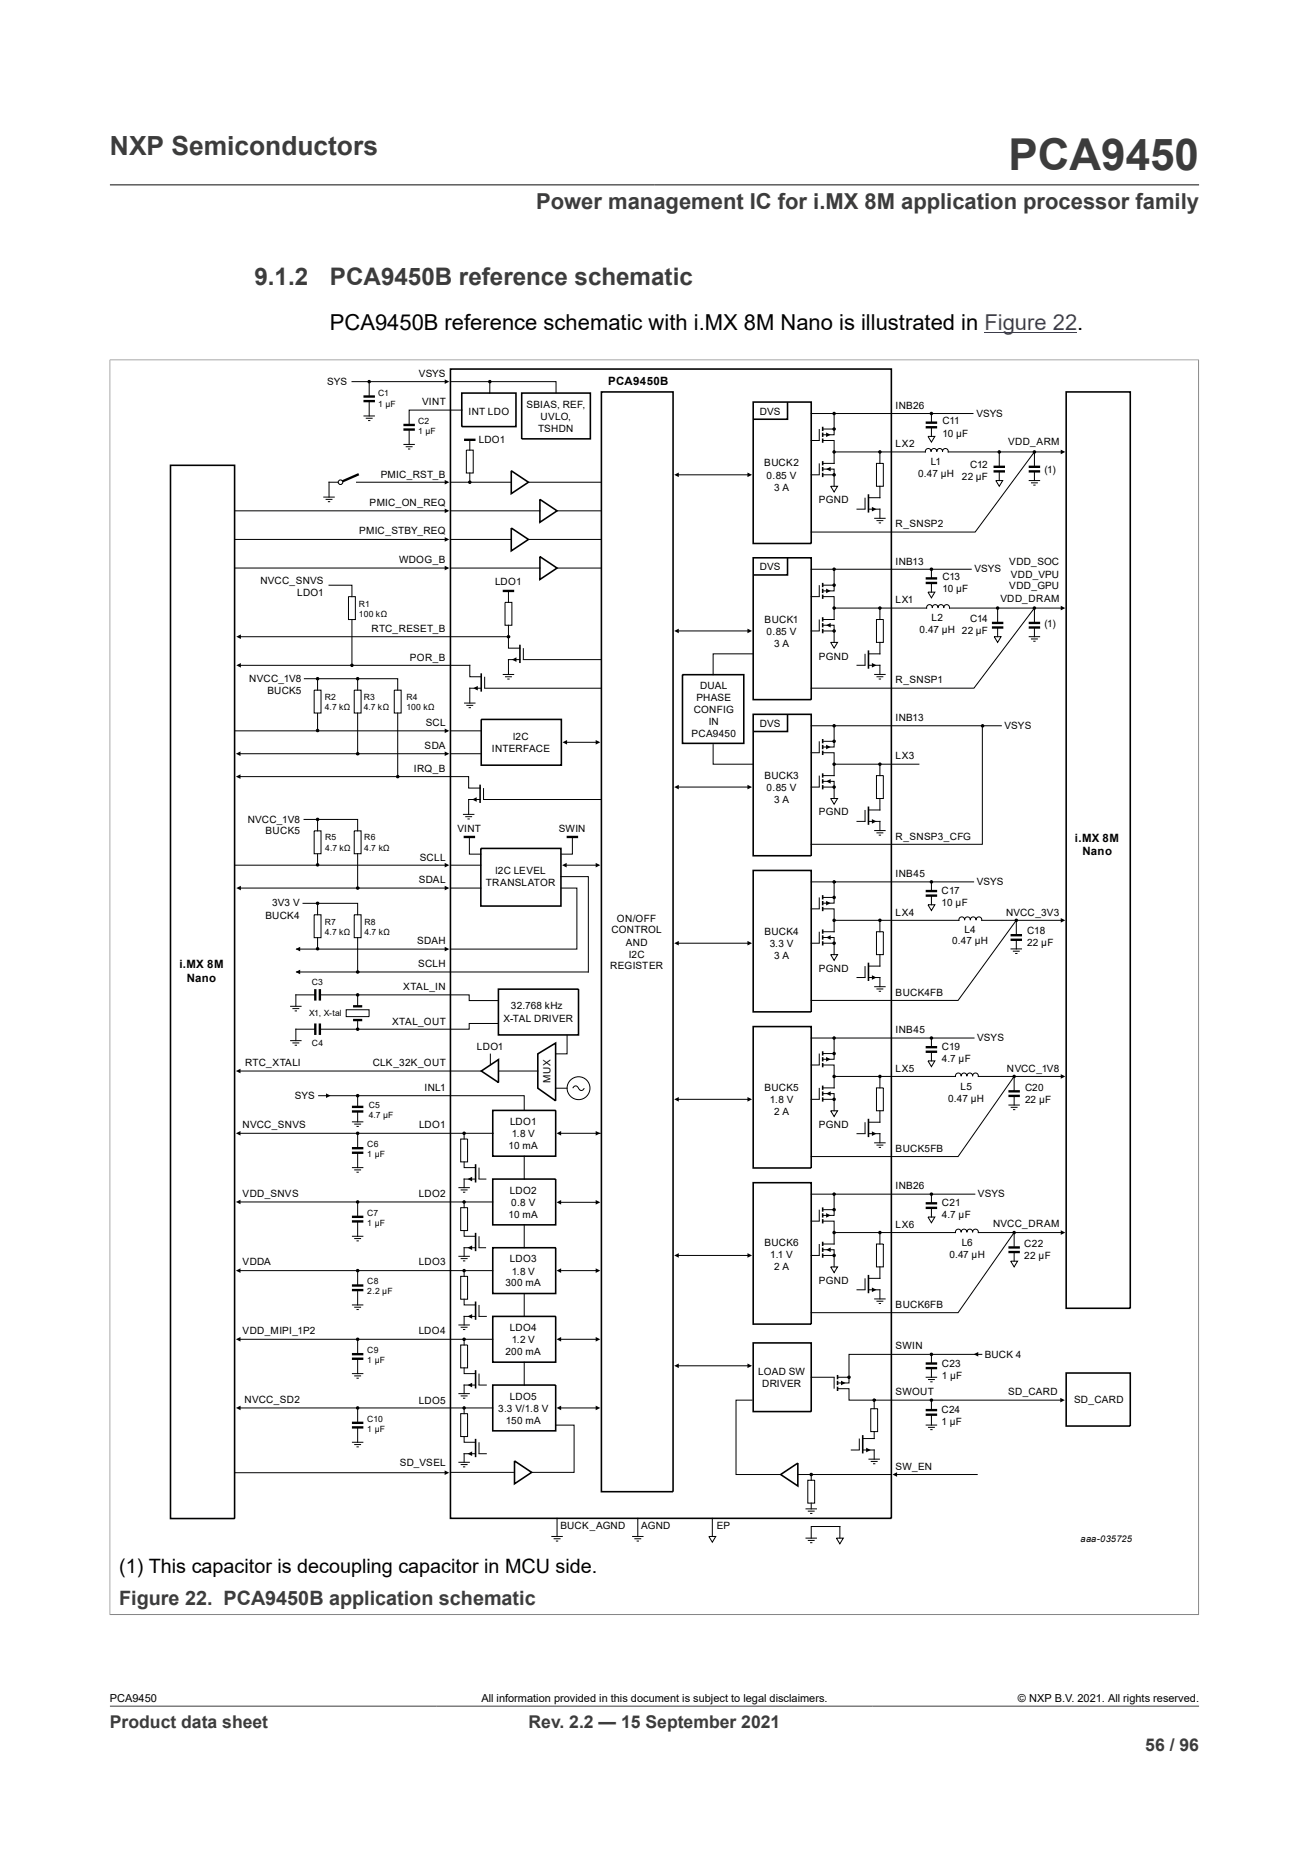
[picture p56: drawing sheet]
<svg xmlns="http://www.w3.org/2000/svg" width="210mm" height="297mm" viewBox="0 0 210 297" stroke-linecap="round" stroke-linejoin="round" font-family="sans-serif">
<defs><g id="words">
<text font-size="7.1" fill="#3c3c3c" x="161.8" y="27.2">PCA9450</text>
<text font-size="4.2" fill="#3c3c3c" x="17.6" y="24.8">NXP Semiconductors</text>
<g font-size="3.9" fill="#3c3c3c">
<text x="40.8" y="45.7">9.1.2</text>
<text x="52.9" y="45.7">PCA9450B reference schematic</text>
</g>
<text font-size="3.5" fill="#3c3c3c" x="86" y="33.5">Power management IC for i.MX 8M application processor family</text>
<text font-size="3.5" x="52.9" y="53">PCA9450B reference schematic with i.MX 8M Nano is illustrated in Figure 22.</text>
<text font-size="3.2" x="19.1" y="252.4">(1) This capacitor is decoupling capacitor in MCU side.</text>
<text font-size="3.2" fill="#3c3c3c" x="19.1" y="257.6">Figure 22. PCA9450B application schematic</text>
<g font-size="2.8" fill="#3c3c3c">
<text x="17.6" y="277.3">Product data sheet</text>
<text x="84.8" y="277.3">Rev. 2.2 — 15 September 2021</text>
<text x="183.7" y="281">56 / 96</text>
</g>
<g font-size="1.8">
<text x="97.6" y="61.7">PCA9450B</text>
<text x="172.5" y="135.1">i.MX 8M</text>
<text x="173.7" y="137.3">Nano</text>
<text x="28.8" y="155.3">i.MX 8M</text>
<text x="30" y="157.5">Nano</text>
<text x="17.6" y="273.1">PCA9450</text>
<text x="77.2" y="273.1">All information provided in this document is subject to legal disclaimers.</text>
<text x="163.3" y="273.1">© NXP B.V. 2021. All rights reserved.</text>
</g>
<g font-size="1.6">
<text x="52.5" y="61.8">SYS</text>
<text x="67.2" y="60.5">VSYS</text>
<text x="67.7" y="65.1">VINT</text>
<text x="84.4" y="65.4">SBIAS, REF,</text>
<text x="143.7" y="65.6">INB26</text>
<text x="75.2" y="66.5">INT LDO</text>
<text x="76.8" y="71.1">LDO1</text>
<text x="86.3" y="69.3">TSHDN</text>
<text x="86.7" y="67.3">UVLO,</text>
<text x="121.9" y="66.5">DVS</text>
<text x="143.7" y="71.7">LX2</text>
<text x="151.2" y="68.1">C11</text>
<text x="151.2" y="70.1">10 µF</text>
<text x="156.6" y="66.9">VSYS</text>
<text x="161.7" y="71.5">VDD_ARM</text>
<text x="61.1" y="76.6">PMIC_RST_B</text>
<text x="122.6" y="74.8">BUCK2</text>
<text x="123" y="76.8">0.85 V</text>
<text x="147.3" y="76.6">0.47 µH</text>
<text x="149.3" y="74.6">L1</text>
<text x="154.3" y="77">22 µF</text>
<text x="155.6" y="75">C12</text>
<text x="167.6" y="75.9">(1)</text>
<text x="59.3" y="81.2">PMIC_ON_REQ</text>
<text x="124.2" y="78.7">3 A</text>
<text x="131.4" y="80.7">PGND</text>
<text x="57.6" y="85.8">PMIC_STBY_REQ</text>
<text x="143.7" y="84.6">R_SNSP2</text>
<text x="41.8" y="93.7">NVCC_SNVS</text>
<text x="47.7" y="95.7">LDO1</text>
<text x="64.1" y="90.4">WDOG_B</text>
<text x="79.4" y="93.9">LDO1</text>
<text x="121.9" y="91.5">DVS</text>
<text x="143.7" y="90.6">INB13</text>
<text x="151.2" y="93">C13</text>
<text x="151.2" y="95">10 µF</text>
<text x="156.3" y="91.9">VSYS</text>
<text x="161.9" y="90.7">VDD_SOC</text>
<text x="161.9" y="94.6">VDD_GPU</text>
<text x="162.2" y="92.7">VDD_VPU</text>
<text x="59.6" y="101.4">RTC_RESET_B</text>
<text x="122.7" y="99.9">BUCK1</text>
<text x="123" y="101.8">0.85 V</text>
<text x="143.7" y="96.8">LX1</text>
<text x="147.5" y="101.5">0.47 µH 22 µF</text>
<text x="149.5" y="99.6">L2</text>
<text x="155.6" y="99.8">C14</text>
<text x="160.5" y="96.6">VDD_DRAM</text>
<text x="167.6" y="100.7">(1)</text>
<text x="65.8" y="106">POR_B</text>
<text x="124.2" y="103.8">3 A</text>
<text x="131.4" y="105.8">PGND</text>
<text x="40" y="109.4">NVCC_1V8</text>
<text x="42.9" y="111.4">BUCK5</text>
<text x="111.7" y="112.5">PHASE</text>
<text x="112.3" y="110.6">DUAL</text>
<text x="143.7" y="109.6">R_SNSP1</text>
<text x="68.3" y="116.5">SCL</text>
<text x="82.3" y="118.7">l2C</text>
<text x="110.9" y="118.3">PCA9450</text>
<text x="111.3" y="114.5">CONFIG</text>
<text x="113.7" y="116.4">IN</text>
<text x="121.9" y="116.6">DVS</text>
<text x="143.7" y="115.7">INB13</text>
<text x="161.1" y="117">VSYS</text>
<text x="66.4" y="123.9">IRQ_B</text>
<text x="68.1" y="120.2">SDA</text>
<text x="78.9" y="120.6">INTERFACE</text>
<text x="122.7" y="125">BUCK3</text>
<text x="143.7" y="121.8">LX3</text>
<text x="39.7" y="132">NVCC_1V8</text>
<text x="123" y="126.9">0.85 V</text>
<text x="124.2" y="128.8">3 A</text>
<text x="131.4" y="130.8">PGND</text>
<text x="42.6" y="133.9">BUCK5</text>
<text x="73.4" y="133.5">VINT</text>
<text x="89.6" y="133.5">SWIN</text>
<text x="143.7" y="134.7">R_SNSP3_CFG</text>
<text x="67.2" y="141.7">SDAL</text>
<text x="67.4" y="138.1">SCLL</text>
<text x="78" y="142.2">TRANSLATOR</text>
<text x="79.5" y="140.2">l2C LEVEL</text>
<text x="143.7" y="140.8">INB45</text>
<text x="151.1" y="143.4">C17</text>
<text x="156.7" y="142">VSYS</text>
<text x="42.6" y="147.4">BUCK4</text>
<text x="43.7" y="145.4">3V3 V</text>
<text x="98.1" y="149.8">CONTROL</text>
<text x="99" y="147.9">ON/OFF</text>
<text x="143.7" y="146.9">LX4</text>
<text x="151.1" y="145.4">10 µF</text>
<text x="154.7" y="149.6">L4</text>
<text x="161.4" y="146.9">NVCC_3V3</text>
<text x="164.8" y="149.9">C18</text>
<text x="66.9" y="151.5">SDAH</text>
<text x="67.1" y="155.2">SCLH</text>
<text x="97.9" y="155.5">REGISTER</text>
<text x="100.4" y="151.7">AND</text>
<text x="100.9" y="153.6">I2C</text>
<text x="122.7" y="150">BUCK4</text>
<text x="123.5" y="151.9">3.3 V</text>
<text x="124.2" y="153.9">3 A</text>
<text x="131.4" y="155.9">PGND</text>
<text x="152.8" y="151.5">0.47 µH</text>
<text x="164.8" y="151.8">22 µF</text>
<text x="64.7" y="158.9">XTAL_IN</text>
<text x="82" y="162">32.768 kHz</text>
<text x="143.7" y="159.7">BUCK4FB</text>
<text x="62.9" y="164.4">XTAL_OUT</text>
<text x="80.8" y="163.9">X-TAL DRIVER</text>
<text x="143.7" y="165.8">INB45</text>
<text x="156.8" y="167.1">VSYS</text>
<text x="39.4" y="171.1">RTC_XTALI</text>
<text x="59.8" y="171.1">CLK_32K_OUT</text>
<text x="76.5" y="168.5">LDO1</text>
<text x="88.3" y="173.7" transform="rotate(-90 88.3 173.7)">MUX</text>
<text x="143.7" y="171.9">LX5</text>
<text x="151.1" y="168.5">C19</text>
<text x="151.1" y="170.4">4.7 µF</text>
<text x="161.5" y="171.9">NVCC_1V8</text>
<text x="47.3" y="176.3">SYS</text>
<text x="68.1" y="175">INL1</text>
<text x="122.7" y="175.1">BUCK5</text>
<text x="123.5" y="177">1.8 V</text>
<text x="124.2" y="178.9">2 A</text>
<text x="152.1" y="176.8">0.47 µH</text>
<text x="154.1" y="174.9">L5</text>
<text x="164.5" y="175">C20</text>
<text x="164.5" y="176.9">22 µF</text>
<text x="38.9" y="181">NVCC_SNVS</text>
<text x="67.2" y="181">LDO1</text>
<text x="81.6" y="184.4">10 mA</text>
<text x="81.8" y="180.5">LDO1</text>
<text x="82.1" y="182.5">1.8 V</text>
<text x="131.4" y="180.9">PGND</text>
<text x="143.7" y="184.8">BUCK5FB</text>
<text x="81.8" y="191.6">LDO2</text>
<text x="143.7" y="190.9">INB26</text>
<text x="38.9" y="192.1">VDD_SNVS</text>
<text x="67.2" y="192.1">LDO2</text>
<text x="81.6" y="195.4">10 mA</text>
<text x="82" y="193.5">0.8 V</text>
<text x="143.7" y="197">LX6</text>
<text x="151.1" y="193.6">C21</text>
<text x="151.1" y="195.5">4.7 µF</text>
<text x="156.9" y="192.1">VSYS</text>
<text x="159.3" y="196.9">NVCC_DRAM</text>
<text x="38.9" y="203">VDDA</text>
<text x="67.2" y="203">LDO3</text>
<text x="81.8" y="202.5">LDO3</text>
<text x="122.7" y="199.9">BUCK6</text>
<text x="123.6" y="201.9">1.1 V</text>
<text x="124.2" y="203.8">2 A</text>
<text x="152.3" y="201.8">0.47 µH</text>
<text x="154.3" y="199.9">L6</text>
<text x="164.3" y="200.1">C22</text>
<text x="164.3" y="202.1">22 µF</text>
<text x="81.1" y="206.4">300 mA</text>
<text x="82.1" y="204.5">1.8 V</text>
<text x="131.4" y="206">PGND</text>
<text x="143.7" y="209.8">BUCK6FB</text>
<text x="38.9" y="214.1">VDD_MIPI_1P2</text>
<text x="67.2" y="214.1">LDO4</text>
<text x="81.8" y="213.6">LDO4</text>
<text x="82.1" y="215.5">1.2 V</text>
<text x="81.1" y="217.5">200 mA</text>
<text x="121.7" y="220.6">LOAD SW</text>
<text x="143.7" y="216.5">SWIN</text>
<text x="151.1" y="219.4">C23</text>
<text x="151.1" y="221.3">1 µF</text>
<text x="158" y="217.8">BUCK 4</text>
<text x="39.2" y="225.1">NVCC_SD2</text>
<text x="67.2" y="225.2">LDO5</text>
<text x="79.9" y="226.5">3.3 V/1.8 V</text>
<text x="81.8" y="224.6">LDO5</text>
<text x="122.3" y="222.5">DRIVER</text>
<text x="143.7" y="223.9">SWOUT</text>
<text x="151.1" y="226.8">C24</text>
<text x="161.7" y="223.9">SD_CARD</text>
<text x="172.3" y="225.1">SD_CARD</text>
<text x="81.1" y="228.4">150 mA</text>
<text x="151.1" y="228.7">1 µF</text>
<text x="64.1" y="235.3">SD_VSEL</text>
<text x="143.7" y="235.8">SW_EN</text>
<text x="89.9" y="245.4">BUCK_AGND</text>
<text x="102.9" y="245.4">AGND</text>
<text x="115" y="245.4">EP</text>
</g>
<text font-size="1.5" x="173.3" y="247.4">aaa-035725</text>
<g font-size="1.4">
<text x="60.7" y="63.6">C1</text>
<text x="60.7" y="65.3">1 µF</text>
<text x="67.1" y="68">C2</text>
<text x="67.1" y="69.7">1 µF</text>
<text x="57.6" y="97.4">R1</text>
<text x="57.6" y="99">100 kΩ</text>
<text x="52.1" y="112.2">R2</text>
<text x="52.1" y="113.9">4.7 kΩ</text>
<text x="58.3" y="112.2">R3</text>
<text x="58.3" y="113.9">4.7 kΩ</text>
<text x="65.2" y="112.2">R4</text>
<text x="65.2" y="113.9">100 kΩ</text>
<text x="52.2" y="134.8">R5</text>
<text x="52.2" y="136.5">4.7 kΩ</text>
<text x="58.4" y="134.8">R6</text>
<text x="58.4" y="136.5">4.7 kΩ</text>
<text x="52.1" y="148.4">R7</text>
<text x="58.5" y="148.4">R8</text>
<text x="52.1" y="150">4.7 kΩ</text>
<text x="58.5" y="150">4.7 kΩ</text>
<text x="50" y="158">C3</text>
<text x="49.6" y="163">X1, X-tal</text>
<text x="50" y="167.9">C4</text>
<text x="59.2" y="177.8">C5</text>
<text x="59.2" y="179.4">4.7 µF</text>
<text x="58.9" y="184">C6</text>
<text x="58.9" y="185.6">1 µF</text>
<text x="58.9" y="195">C7</text>
<text x="58.9" y="196.7">1 µF</text>
<text x="58.9" y="206">C8</text>
<text x="58.9" y="207.7">2.2 µF</text>
<text x="58.9" y="217.1">C9</text>
<text x="58.9" y="218.7">1 µF</text>
<text x="58.9" y="228.1">C10</text>
<text x="58.9" y="229.8">1 µF</text>
</g>
</g></defs>
<path d="M17.6 29.7h174.8M17.6 57.8h174.8M17.6 57.7v201.5M192.3 57.7v201.5M17.6 259.1h174.8" fill="none" stroke="#3c3c3c" stroke-width=".16"/>
<path d="M157.9 53.4h14.9" fill="none" stroke="#00f" stroke-width=".16"/>
<path d="M72.3 59.2h70.7v184.4h-70.7zM74.1 63.1h8.7v5.4h-8.7zM82 75.5l2.8 1.9-2.8 1.8zM83.7 63.1h11v7.3h-11zM96.5 62.9h11.5v176.4h-11.5zM82 84.7l2.8 1.9-2.8 1.8zM86.6 80.1l2.8 1.9-2.8 1.8zM86.6 89.3l2.8 1.8-2.8 1.9z" fill="none" stroke="#000" stroke-width=".25"/>
<g fill="none" stroke="#000" stroke-width=".16">
<path d="M51.9 79.8h1.8M52.8 77.4v2.4M56.5 61.2h2.7M58.3 66.7h1.8M58.7 67.1h1.1M59 67.5h.4M59.2 64.4v2.3M64.7 71.3h1.9M65.1 71.7h1.1M65.5 72h.3M65.6 68.9v2.4M71.5 61.2h-12.3v2.4"/>
<path d="M72.3 77.4h9.7M72.3 61.2h16.9v1.9M74.1 65.8h-8.5v2.4M74.8 72.2h1.1v3.7h-1.1zM75.4 70.6v1.6M75.4 75.9v1.5M78.6 61.2v1.9M84.8 77.4h11.7M52.2 80.1h1.1M52.6 80.5h.4M52.8 93.9h3.7v1.8M55.9 95.7h1.1v3.7h-1.1z"/>
<path d="M56.5 99.4v7.4M72.3 86.6h9.7M72.3 82h14.3M72.3 91.1h14.3M81 96.7h1.1v3.6h-1.1zM81.6 94.8v1.9M84.8 86.6h11.7M89.4 82h7.1M89.4 91.1h7.1M80.7 108.2h1.8M81 108.6h1.1M81.4 109h.4"/>
<path d="M81.6 100.3v1.9M81.6 105.8v2.4M75.3 134.3v2.8h1.8M91.8 134.3v2.8h-1.8"/>
</g>
<path d="M57.6 76.1l-3 1.3M58.3 63.6h1.8M58.3 64.4h1.8M64.7 68.2h1.9M64.7 68.9h1.9M74.4 70.6h1.9M80.7 94.8h1.8M74.4 134.3h1.8M90.9 134.3h1.8" fill="none" stroke="#000" stroke-width=".38"/>
<g fill="#000">
<path d="M71.3 60.9l.8 .3-.8 .4zM71.3 77l.8 .4-.8 .3z"/>
<circle cx="59.2" cy="61.2" r=".18"/>
<circle cx="75.4" cy="77.4" r=".18"/>
<circle cx="78.6" cy="61.2" r=".18"/>
<circle cx="133.8" cy="66.4" r=".18"/>
<circle cx="133.8" cy="68.8" r=".18"/>
<circle cx="133.8" cy="76.2" r=".18"/>
<circle cx="133.8" cy="72.5" r=".18"/>
<circle cx="141.2" cy="72.5" r=".18"/>
<circle cx="149.4" cy="66.4" r=".18"/>
<circle cx="56.5" cy="106.8" r=".18"/>
<circle cx="81.6" cy="102.2" r=".18"/>
</g>
<g fill="none" stroke="#000" stroke-width=".19">
<circle cx="59.2" cy="61.2" r=".18"/>
<circle cx="75.4" cy="77.4" r=".18"/>
<circle cx="78.6" cy="61.2" r=".18"/>
<circle cx="133.8" cy="66.4" r=".18"/>
<circle cx="133.8" cy="68.8" r=".18"/>
<circle cx="133.8" cy="76.2" r=".18"/>
<circle cx="133.8" cy="72.5" r=".18"/>
<circle cx="141.2" cy="72.5" r=".18"/>
<circle cx="149.4" cy="66.4" r=".18"/>
<circle cx="56.5" cy="106.8" r=".18"/>
<circle cx="81.6" cy="102.2" r=".18"/>
</g>
<circle cx="54.6" cy="77.4" r=".37" fill="#fefefe"/>
<g fill="none" stroke="#000" stroke-width=".16">
<path d="M52.8 77.4h1.5M57.2 77.4h14.5M108.7 76.2h11.6M130.1 66.4h26M131.4 74.4v1.8h-1.3M131.4 68.8v1.9h-1.3M132 70.7h1.8v3.7h-1.8M132 75.3h1.8v2.7M132 76.2h1.8M132 68.8h1.8M133.3 78h1.1l-.6 .9zM133.8 72.5h14.7a.46 .46 0 0 1 .4-.5 .46 .46 0 0 1 .5 .4 .46 .46 0 0 1 .4-.4 .46 .46 0 0 1 .5 .4 .46 .46 0 0 1 .4-.4 .46 .46 0 0 1 .5 .4 .46 .46 0 0 1 .5-.4 .46 .46 0 0 1 .4 .5h18.3"/>
<path d="M133.8 66.4v3.4h-1.8M138.8 79.9v1.8h-1.3M140.6 74.4h1.1v3.6h-1.1zM141.2 72.5v1.9M141.2 78v1.9h-1.9M148.9 70h1.1l-.6 .9zM149.4 72.3v.2M149.4 66.4v1.4M149.4 68.6v1.4M150.3 72.3v.2M151.2 72.3v.2M159.8 77.1h1.1l-.6 .9z"/>
<path d="M160.3 72.5v2.4M160.3 75.6v1.5M165 77.1h1.9M165.4 77.5h1.1M165.8 77.8h.3M165.9 74.9v-2.4l-9.5 12.9h-26.3M165.9 75.6v1.5M37.7 82h34M37.7 86.6h34M37.7 91.1h34M130.1 91.3h25.7M131.4 93.9v1.8h-1.3"/>
<path d="M131.4 99.4v1.8h-1.3M132 95.7h1.8v3.7h-1.8M132 93.9h1.8M133.8 97.6h14.9a.46 .46 0 0 1 .4-.6 .46 .46 0 0 1 .5 .5 .46 .46 0 0 1 .4-.5 .46 .46 0 0 1 .5 .5 .46 .46 0 0 1 .4-.5 .46 .46 0 0 1 .5 .5 .46 .46 0 0 1 .5-.5 .46 .46 0 0 1 .4 .6h18.1M133.8 91.3v3.5h-1.8M139.3 81.7h1.9v1.5M140.2 83.2h1.9M140.6 83.5h1.1M140.6 99.4h1.1v3.7h-1.1zM141 83.9h.3M141.2 97.6v1.8M148.9 95h1.1l-.6 .9z"/>
<path d="M149.4 91.3v1.5M149.4 93.5v1.5M149.6 97.4v.2M150.5 97.4v.2M151.4 97.4v.2M160 97.6v2.4M165.9 100v-2.4l-9.7 12.8h-26.1M37.6 117.3h34.1M38.3 106.8h37.1v1.8h1.8M38.5 102.2h43.1v1.8h1.8M48.8 108.9h2.1v1.8M50.4 110.7h1.1v3.7h-1.1z"/>
<path d="M50.9 108.9h6.5v1.8M50.9 114.5v2.8M56.8 110.7h1.1v3.7h-1.1zM57.4 108.9h6.4v1.8M57.4 114.4v6.5M63.3 110.7h1.1v3.7h-1.1zM63.8 114.4v10.2M72.3 117.3h4.9M74.4 112.8h1.9M74.8 113.2h1.1M75.2 113.5h.4M77.2 110.4h-1.8v2.4"/>
<path d="M77.8 108.6v1.8h18.7M81.6 105.8h1.8M84 104v1.8h12.5M90.8 119.1h5.1M108.7 101.2h11.6M114.4 119.5v3.1h6.4M120.8 104.9h-6.4v3.4M130.1 116.5h30.5M131.4 118.9v1.9h-1.3M132 100.3h1.8v2.8M132 101.2h1.8M132 118.9h1.8"/>
<path d="M133.3 103.1h1.1l-.6 .9zM133.8 116.5v3.4h-1.8M138.8 104.9v1.8h-1.3M139.3 106.7h1.9v1.5M140.2 108.2h1.9M140.6 108.6h1.1M141 109h.3M141.2 103.1v1.8h-1.9M157.6 116.4v19.1h-27.5M159.5 102.2h1.1l-.6 .9zM160 100.7v1.5M165 102.2h1.9"/>
<path d="M165.4 102.5h1.1M165.8 102.9h.3M165.9 100.7v1.5M37.7 138.8h34M38.2 124.6h37v1.8h1.8M38.4 120.9h33.3M48.8 131.5h2.1v1.8M50.4 133.3h1.1v3.7h-1.1zM50.9 131.5h6.5v1.8M50.9 137v1.8M56.8 133.3h1.1v3.7h-1.1zM57.4 137v5.5"/>
<path d="M72.3 120.9h4.9M72.3 138.8h4.8M74.3 130.7h1.8M74.6 131h1.1M75 131.4h.4M77 128.3h-1.8v2.4M77.6 126.4v1.9h18.9M90.7 138.8h5.2M108.7 126.3h11.6M131.4 124.5v1.8h-1.3M132 120.8h1.8v3.7h-1.8M132 125.4h1.8v2.7"/>
<path d="M132 126.3h1.8M133.3 128.1h1.1l-.6 .9zM133.8 122.6h13.6M138.8 130v1.8h-1.3M139.3 131.8h1.9v1.5M140.2 133.3h1.9M140.6 133.6h1.1M140.6 124.5h1.1v3.6h-1.1zM141 134h.3M141.2 122.6v1.9M141.2 128.1v1.9h-1.9M38.3 142.5h33.4"/>
<path d="M47.6 152.3h23.9M48.6 144.9h2.3v1.9M50.4 146.8h1.1v3.7h-1.1zM50.6 159.6h-3.1v1.9M50.9 144.9h6.5v1.9M50.9 150.5v1.8M51.5 159.6h23.8v.9h4.7M56.8 146.8h1.1v3.7h-1.1zM57.4 150.5v5.5M57.4 159.6v1.9M72.3 142.5h4.8M90 140.7h4.4v15.3h-46.8"/>
<path d="M90 142.5h2.5v9.8h-20.2M108.7 151.3h11.6M130.1 141.5h26.1M131.4 144v1.8h-1.3M131.4 149.5v1.8h-1.3M132 145.8h1.8v3.7h-1.8M132 150.4h1.8v2.8M132 151.3h1.8M132 144h1.8M133.3 153.2h1.1l-.6 .9zM133.8 147.7h20a.46 .46 0 0 1 .4-.6 .46 .46 0 0 1 .5 .5 .46 .46 0 0 1 .5-.5 .46 .46 0 0 1 .5 .5 .46 .46 0 0 1 .4-.5 .46 .46 0 0 1 .5 .5 .46 .46 0 0 1 .5-.5 .46 .46 0 0 1 .4 .6h12.9M133.8 141.5v3.4h-1.8"/>
<path d="M138.8 155v1.8h-1.3M139.3 156.8h1.9v1.5M140.2 158.3h1.9M140.6 158.7h1.1M140.6 149.5h1.1v3.7h-1.1zM141 159.1h.3M141.2 147.7v1.8M141.2 153.2v1.8h-1.9M148.9 145.2h1.1l-.6 .9zM149.4 141.5v1.5M149.4 143.7v1.5M154.7 147.5v.2"/>
<path d="M155.7 147.5v.2M156.6 147.5v.2M162.1 152.3h1.9M162.5 152.6h1.1M162.9 153h.3M163 150.1v-2.4l-9.3 12.8h-23.6M163 150.8v1.5M38.3 171.9h39M46.5 161.5h1.9M46.5 167h1.9M46.9 161.8h1.1M46.9 167.3h1.1"/>
<path d="M47.3 162.2h.3M47.3 167.7h.3M50.6 165.1h-3.1v1.9M51.1 175.8h33v2.4M55.5 162h3.7v1.1h-3.7zM57.4 163.7v1.4M57.4 175.8v1.8M57.4 178.3v1.7M78.7 169.1v1.8M80 164.2h-4.7v.9h-23.8M80 171.9h6.3M89.1 174.6h1.9"/>
<path d="M91 166.1v3h-1.9M91.9 174.6a.47 .47 0 0 1 .4-.3 .47 .47 0 0 1 .5 .2v.1a.47 .47 0 0 0 .5 .4 .47 .47 0 0 0 .4-.4M108.7 176.4h11.6M130.1 166.6h26.2M131.4 169v1.9h-1.3M131.4 174.6v1.8h-1.3M132 170.9h1.8v3.7h-1.8M132 175.5h1.8v2.7M132 176.4h1.8M132 169h1.8M133.3 178.2h1.1l-.6 .9zM133.8 172.7h19.5a.46 .46 0 0 1 .4-.5 .46 .46 0 0 1 .5 .4 .46 .46 0 0 1 .5-.4 .46 .46 0 0 1 .4 .4 .46 .46 0 0 1 .5-.4 .46 .46 0 0 1 .4 .4 .46 .46 0 0 1 .5-.4 .46 .46 0 0 1 .5 .5h13.4"/>
<path d="M133.8 166.6v3.4h-1.8M140.6 174.6h1.1v3.6h-1.1zM141.2 172.7v1.9M141.2 178.2v1.9h-1.9M148.9 170.2h1.1l-.6 .9zM149.4 166.6v1.4M149.4 168.8v1.4M154.2 172.5v.2M155.1 172.5v.2M156 172.5v.2M161.8 177.3h1.8M162.1 177.7h1.1"/>
<path d="M162.5 178h.4M162.7 175.1v-2.4l-9 12.9h-23.6M162.7 175.8v1.5M38.4 192.9h40.7M38.5 181.8h40.6M56.5 180h1.8M56.5 187.3h1.8M56.5 198.4h1.8M56.8 180.4h1.1M56.8 187.7h1.1M56.8 198.7h1.1M57.2 180.7h.4"/>
<path d="M57.2 188.1h.4M57.2 199.1h.4M57.4 181.8v2.4M57.4 185v2.3M57.4 192.9v2.3M57.4 196v2.4M73.5 190.6h1.9M73.9 182.8h1.1v3.6h-1.1zM73.9 193.8h1.1v3.6h-1.1zM73.9 190.9h1.1M74.3 191.3h.3M74.5 186.4v.9h1.8"/>
<path d="M74.5 197.4v1h1.8M74.5 181.8v1M74.5 192.9v.9M76.3 189.2h-1.8v1.4M76.8 187.3v1.9h1.1M76.8 198.4v1.8h1.1M84.1 185.5v3.7M84.1 196.5v3.7M89.8 181.8h6.5M89.8 192.9h5.9M130.1 191.6h26.3M131.4 194.1v1.8h-1.3"/>
<path d="M131.4 199.6v1.8h-1.3M132 195.9h1.8v3.7h-1.8M132 194.1h1.8M133.8 197.8h19.5a.46 .46 0 0 1 .4-.6 .46 .46 0 0 1 .5 .5 .46 .46 0 0 1 .5-.5 .46 .46 0 0 1 .4 .5 .46 .46 0 0 1 .5-.5 .46 .46 0 0 1 .4 .5 .46 .46 0 0 1 .5-.5 .46 .46 0 0 1 .5 .6h13.4M133.8 191.6v3.4h-1.8M138.8 180.1v1.8h-1.3M139.3 181.9h1.9v1.5M140.2 183.4h1.9M140.6 183.7h1.1M140.6 199.6h1.1v3.7h-1.1zM141 184.1h.3M141.2 197.8v1.8"/>
<path d="M148.9 195.3h1.1l-.6 .9zM149.4 191.6v1.5M149.4 193.8v1.5M154.2 197.6v.2M155.1 197.6v.2M156 197.6v.2M38.4 203.9h40.7M38.4 214.9h40.7M56.5 209.4h1.8M56.8 209.7h1.1M57.2 210.1h.4M57.4 203.9v2.4"/>
<path d="M57.4 207v2.4M57.4 214.9v2.4M57.4 218v2.4M73.5 201.6h1.9M73.5 212.6h1.9M73.9 204.8h1.1v3.7h-1.1zM73.9 215.8h1.1v3.7h-1.1zM73.9 201.9h1.1M73.9 213h1.1M74.3 202.3h.3M74.3 213.3h.3M74.5 208.5v.9h1.8"/>
<path d="M74.5 219.5v.9h1.8M74.5 203.9v.9M74.5 214.9v.9M76.3 200.2h-1.8v1.4M76.3 211.2h-1.8v1.4M76.8 209.4v1.8h1.2M84.1 207.5v3.7M84.1 218.6v3.6M89.8 203.9h5.9M89.8 214.9h5.9M108.7 201.4h11.6M108.7 219.1h11.6"/>
<path d="M132 200.5h1.8v2.8M132 201.4h1.8M133.3 203.3h1.1l-.6 .9zM138.8 205.1v1.9h-1.3M139.3 207h1.9v1.4M140.2 208.4h1.9M140.6 208.8h1.1M141 209.2h.3M141.2 203.3v1.8h-1.9M149.4 217.3v1.5M149.4 219.5v1.5M157.5 217.3h-21.3v4.6h-1.8"/>
<path d="M162.1 202.4h1.1l-.5 .9zM162.7 200.2v-2.4l-9 12.8h-23.6M162.7 200.9v1.5M37.7 236.3h33.8M38.4 225.9h40.7M56.5 220.4h1.8M56.5 231.4h1.8M56.8 220.8h1.1M56.8 231.8h1.1M57.2 221.1h.4M57.2 232.2h.4M57.4 225.9v2.4"/>
<path d="M57.4 229v2.4M72.3 236.2h10.2M73.5 223.6h1.9M73.5 234.6h1.9M73.9 226.8h1.1v3.7h-1.1zM73.9 224h1.1M73.9 235h1.1M74.3 224.3h.3M74.3 235.4h.3M74.5 230.5v.9h1.8M74.5 225.9v.9M76.3 222.2h-1.8v1.4"/>
<path d="M76.3 233.3h-1.8v1.3M76.8 220.4v1.8h1.2M76.8 231.4v1.9h1.2M89.1 228.7h3v7.5h-6.8M89.8 225.9h5.9M120.7 224.7h-2.6v11.9h7.1M128 236.6h15M129.6 237.5h1.1v3.7h-1.1zM130.1 221h3.7v1.8M130.1 236.6v.9M134.4 222.8h1.8v1.9h33.9M134.4 221h1.8"/>
<path d="M137.9 230.8v1.9h-1.3M138.4 232.7h1.8v1.4M139.3 234.1h1.9M139.7 234.5h1.1M139.7 226h1.1v3.7h-1.1zM140.1 234.9h.3M140.2 224.7v1.3M140.2 229.7v1.1h-1.8M143.9 236.6h12.9M148.5 221h1.8M148.5 228.7h1.8M148.9 221.4h1.1"/>
<path d="M148.9 229h1.1M149.2 221.7h.4M149.2 229.4h.4M149.4 224.7v1.6M149.4 227v1.7M88.4 246.5h1.9M88.8 246.9h1.1M89.2 247.3h.3M89.4 243.6v2.9M101.4 246.5h1.8M101.8 246.9h1.1M102.1 247.3h.4"/>
<path d="M102.3 243.6v2.9M113.7 246.5h1.1l-.5 1zM114.3 243.6v2.9M129.2 242.1h1.9M129.2 246.8h1.9M129.6 242.5h1.1M129.6 247.2h1.1M130 242.8h.3M130 247.5h.3M130.1 246.8v-1.9h4.6v1.9M130.1 241.2v.9M134.2 246.8h1.1l-.6 .9z"/>
<circle cx="54.6" cy="77.4" r=".37"/>
<circle cx="92.8" cy="174.6" r="1.83"/>
</g>
<g fill="#000">
<path d="M108.2 76.2l.7-.4v.8zM119.9 75.8l.8 .4-.8 .4zM132.5 69.4l.8 .4-.8 .3zM132.5 75.3l.8-.4v.7zM170.2 72.1l.7 .4-.7 .4zM71.3 81.6l.8 .4-.8 .3zM71.3 86.2l.8 .4-.8 .3zM71.3 90.8l.8 .3-.8 .4zM132.5 94.4l.8 .4-.8 .4zM132.5 100.3l.8-.3v.7zM139.9 81.3l.7 .4-.7 .4zM170.2 97.2l.7 .4-.7 .3z"/>
<path d="M37.9 102.2l.7-.4v.7zM37.9 106.8l.7-.4v.7zM71.3 116.9l.8 .4-.8 .3zM75.9 110.4l.8-.3v.7zM82.1 105.8l.8-.3v.7zM90.2 119.1l.8-.4v.8zM95.6 118.7l.7 .4-.7 .4zM108.2 101.2l.7-.3v.7zM119.9 100.9l.8 .3-.8 .4zM139.9 106.4l.7 .3-.7 .4zM37.8 124.6l.8-.4v.8zM37.8 120.9l.8-.3v.7z"/>
<path d="M71.3 120.6l.8 .3-.8 .4zM71.3 138.5l.8 .3-.8 .4zM75.7 128.3l.8-.4v.8zM90.2 138.8l.7-.3v.7zM95.6 138.5l.7 .3-.7 .4zM108.2 126.3l.7-.4v.8zM119.9 125.9l.8 .4-.8 .4zM132.5 119.5l.8 .4-.8 .3zM132.5 125.4l.8-.4v.7zM139.9 131.4l.7 .4-.7 .4zM37.9 142.5l.7-.4v.8zM47.4 152.3l.8-.4v.8z"/>
<path d="M47.4 156l.8-.4v.7zM71.3 142.1l.8 .4-.8 .4zM71.3 151.9l.8 .4-.8 .4zM108.2 151.3l.7-.3v.7zM119.9 151l.8 .3-.8 .4zM132.5 144.5l.8 .4-.8 .4zM132.5 150.4l.8-.3v.7zM139.9 156.5l.7 .3-.7 .4zM170.2 147.3l.7 .4-.7 .3zM37.8 171.9l.8-.4v.7zM52.3 175.4l.7 .4-.7 .4zM108.2 176.4l.7-.4v.8z"/>
<path d="M119.9 176l.8 .4-.8 .4zM132.5 169.6l.8 .4-.8 .3zM132.5 175.5l.8-.4v.7zM170.2 172.4l.7 .3-.7 .4zM37.8 181.8l.8-.3v.7zM37.8 192.9l.8-.4v.7zM75 189.2l.7-.4v.8zM75 200.2l.7-.4v.8zM89.3 192.9l.7-.4v.8zM89.3 181.8l.7-.3v.7zM95.6 181.5l.7 .3-.7 .4zM95.6 192.5l.7 .4-.7 .4z"/>
<path d="M132.5 194.6l.8 .4-.8 .4zM139.9 181.5l.7 .4-.7 .4zM170.2 197.4l.7 .4-.7 .3zM37.8 203.9l.8-.4v.7zM37.8 214.9l.8-.4v.8zM75 211.2l.7-.3v.7zM89.3 203.9l.7-.4v.7zM89.3 214.9l.7-.4v.8zM95.6 203.5l.7 .4-.7 .3zM95.6 214.5l.7 .4-.7 .4zM108.2 201.4l.7-.3v.7zM108.2 219.1l.7-.3v.7z"/>
<path d="M119.9 201.1l.8 .3-.8 .4zM119.9 218.8l.8 .3-.8 .4zM132.5 200.5l.8-.3v.7zM139.9 206.6l.7 .4-.7 .3zM156.2 217.3l.7-.4v.8zM37.9 225.9l.7-.4v.8zM71.3 235.9l.8 .4-.8 .4zM75 222.2l.7-.3v.7zM75 233.3l.7-.4v.7zM89.3 225.9l.7-.4v.8zM95.6 225.5l.7 .4-.7 .4zM134.9 221.5l.8 .4-.8 .4z"/>
<path d="M139 232.3l.7 .4-.7 .3zM143.2 236.6l.7-.4v.8zM170.1 224.3l.7 .4-.7 .3z"/>
<circle cx="160.3" cy="72.5" r=".18"/>
<circle cx="165.9" cy="72.5" r=".18"/>
<circle cx="133.8" cy="91.3" r=".18"/>
<circle cx="133.8" cy="93.9" r=".18"/>
<circle cx="133.8" cy="97.6" r=".18"/>
<circle cx="141.2" cy="97.6" r=".18"/>
<circle cx="149.4" cy="91.3" r=".18"/>
<circle cx="160" cy="97.6" r=".18"/>
<circle cx="165.9" cy="97.6" r=".18"/>
<circle cx="50.9" cy="108.9" r=".18"/>
<circle cx="50.9" cy="117.2" r=".18"/>
<circle cx="57.4" cy="108.9" r=".18"/>
<circle cx="133.8" cy="101.2" r=".18"/>
<circle cx="133.8" cy="118.9" r=".18"/>
<circle cx="133.8" cy="116.5" r=".18"/>
<circle cx="157.6" cy="116.5" r=".18"/>
<circle cx="50.9" cy="131.5" r=".18"/>
<circle cx="50.9" cy="138.8" r=".18"/>
<circle cx="57.4" cy="120.9" r=".18"/>
<circle cx="63.8" cy="124.6" r=".18"/>
<circle cx="133.8" cy="122.6" r=".18"/>
<circle cx="133.8" cy="126.3" r=".18"/>
<circle cx="141.2" cy="122.6" r=".18"/>
<circle cx="50.9" cy="152.2" r=".18"/>
<circle cx="50.9" cy="144.9" r=".18"/>
<circle cx="57.4" cy="142.5" r=".18"/>
<circle cx="57.4" cy="159.6" r=".18"/>
<circle cx="57.4" cy="156" r=".18"/>
<circle cx="133.8" cy="144" r=".18"/>
<circle cx="133.8" cy="147.7" r=".18"/>
<circle cx="133.8" cy="151.3" r=".18"/>
<circle cx="133.8" cy="141.5" r=".18"/>
<circle cx="141.2" cy="147.7" r=".18"/>
<circle cx="149.4" cy="141.5" r=".18"/>
<circle cx="163" cy="147.7" r=".18"/>
<circle cx="57.4" cy="175.8" r=".18"/>
<circle cx="57.4" cy="165.1" r=".18"/>
<circle cx="133.8" cy="166.6" r=".18"/>
<circle cx="133.8" cy="169" r=".18"/>
<circle cx="133.8" cy="176.4" r=".18"/>
<circle cx="133.8" cy="172.7" r=".18"/>
<circle cx="141.2" cy="172.7" r=".18"/>
<circle cx="149.4" cy="166.6" r=".18"/>
<circle cx="162.7" cy="172.7" r=".18"/>
<circle cx="57.4" cy="192.9" r=".18"/>
<circle cx="57.4" cy="181.8" r=".18"/>
<circle cx="74.5" cy="181.8" r=".18"/>
<circle cx="74.5" cy="192.9" r=".18"/>
<circle cx="133.8" cy="197.8" r=".18"/>
<circle cx="133.8" cy="191.6" r=".18"/>
<circle cx="133.8" cy="194.1" r=".18"/>
<circle cx="141.2" cy="197.8" r=".18"/>
<circle cx="149.4" cy="191.6" r=".18"/>
<circle cx="162.7" cy="197.8" r=".18"/>
<circle cx="57.4" cy="214.9" r=".18"/>
<circle cx="57.4" cy="203.9" r=".18"/>
<circle cx="74.5" cy="203.9" r=".18"/>
<circle cx="74.5" cy="214.9" r=".18"/>
<circle cx="133.8" cy="201.4" r=".18"/>
<circle cx="149.4" cy="217.3" r=".18"/>
<circle cx="57.4" cy="225.9" r=".18"/>
<circle cx="74.5" cy="225.9" r=".18"/>
<circle cx="130.1" cy="236.6" r=".18"/>
<circle cx="136.2" cy="221" r=".18"/>
<circle cx="140.2" cy="224.7" r=".18"/>
<circle cx="149.4" cy="224.7" r=".18"/>
</g>
<g fill="none" stroke="#000" stroke-width=".19">
<circle cx="160.3" cy="72.5" r=".18"/>
<circle cx="165.9" cy="72.5" r=".18"/>
<circle cx="133.8" cy="91.3" r=".18"/>
<circle cx="133.8" cy="93.9" r=".18"/>
<circle cx="133.8" cy="97.6" r=".18"/>
<circle cx="141.2" cy="97.6" r=".18"/>
<circle cx="149.4" cy="91.3" r=".18"/>
<circle cx="160" cy="97.6" r=".18"/>
<circle cx="165.9" cy="97.6" r=".18"/>
<circle cx="50.9" cy="108.9" r=".18"/>
<circle cx="50.9" cy="117.2" r=".18"/>
<circle cx="57.4" cy="108.9" r=".18"/>
<circle cx="133.8" cy="101.2" r=".18"/>
<circle cx="133.8" cy="118.9" r=".18"/>
<circle cx="133.8" cy="116.5" r=".18"/>
<circle cx="157.6" cy="116.5" r=".18"/>
<circle cx="50.9" cy="131.5" r=".18"/>
<circle cx="50.9" cy="138.8" r=".18"/>
<circle cx="57.4" cy="120.9" r=".18"/>
<circle cx="63.8" cy="124.6" r=".18"/>
<circle cx="133.8" cy="122.6" r=".18"/>
<circle cx="133.8" cy="126.3" r=".18"/>
<circle cx="141.2" cy="122.6" r=".18"/>
<circle cx="50.9" cy="152.2" r=".18"/>
<circle cx="50.9" cy="144.9" r=".18"/>
<circle cx="57.4" cy="142.5" r=".18"/>
<circle cx="57.4" cy="159.6" r=".18"/>
<circle cx="57.4" cy="156" r=".18"/>
<circle cx="133.8" cy="144" r=".18"/>
<circle cx="133.8" cy="147.7" r=".18"/>
<circle cx="133.8" cy="151.3" r=".18"/>
<circle cx="133.8" cy="141.5" r=".18"/>
<circle cx="141.2" cy="147.7" r=".18"/>
<circle cx="149.4" cy="141.5" r=".18"/>
<circle cx="163" cy="147.7" r=".18"/>
<circle cx="57.4" cy="175.8" r=".18"/>
<circle cx="57.4" cy="165.1" r=".18"/>
<circle cx="133.8" cy="166.6" r=".18"/>
<circle cx="133.8" cy="169" r=".18"/>
<circle cx="133.8" cy="176.4" r=".18"/>
<circle cx="133.8" cy="172.7" r=".18"/>
<circle cx="141.2" cy="172.7" r=".18"/>
<circle cx="149.4" cy="166.6" r=".18"/>
<circle cx="162.7" cy="172.7" r=".18"/>
<circle cx="57.4" cy="192.9" r=".18"/>
<circle cx="57.4" cy="181.8" r=".18"/>
<circle cx="74.5" cy="181.8" r=".18"/>
<circle cx="74.5" cy="192.9" r=".18"/>
<circle cx="133.8" cy="197.8" r=".18"/>
<circle cx="133.8" cy="191.6" r=".18"/>
<circle cx="133.8" cy="194.1" r=".18"/>
<circle cx="141.2" cy="197.8" r=".18"/>
<circle cx="149.4" cy="191.6" r=".18"/>
<circle cx="162.7" cy="197.8" r=".18"/>
<circle cx="57.4" cy="214.9" r=".18"/>
<circle cx="57.4" cy="203.9" r=".18"/>
<circle cx="74.5" cy="203.9" r=".18"/>
<circle cx="74.5" cy="214.9" r=".18"/>
<circle cx="133.8" cy="201.4" r=".18"/>
<circle cx="149.4" cy="217.3" r=".18"/>
<circle cx="57.4" cy="225.9" r=".18"/>
<circle cx="74.5" cy="225.9" r=".18"/>
<circle cx="130.1" cy="236.6" r=".18"/>
<circle cx="136.2" cy="221" r=".18"/>
<circle cx="140.2" cy="224.7" r=".18"/>
<circle cx="149.4" cy="224.7" r=".18"/>
</g>
<g fill="none" stroke="#000" stroke-width=".25">
<path d="M27.4 74.7h10.2v169h-10.2zM120.8 64.5h9.3v22.7h-9.3zM126.3 64.5v2.8h-5.5M132 68.5v.7M132 69.4v.7M132 70.4v.6M132 74v.7M132 74.9v.7M132 75.9v.7M139.3 79.3v2.9M171 62.9h10.3v147h-10.3zM120.8 89.5h9.3v22.8h-9.3z"/>
<path d="M126.3 89.5v2.8h-5.5M132 93.5v.7M132 94.5v.7M132 95.4v.7M132 99v.7M132 100v.7M77.2 115.4h12.9v7.4h-12.9zM77.2 108v3M83.4 103.4v3M109.5 108.3h9.8v11h-9.8zM120.8 114.6h9.3v22.7h-9.3zM126.3 114.6v2.8h-5.5"/>
<path d="M132 100.9v.7M132 118.6v.7M132 119.5v.7M139.3 104.4v2.9M77 125.9v2.9M77.1 136.1h12.9v9.3h-12.9zM120.8 139.7h9.3v22.7h-9.3zM132 120.5v.6M132 124.1v.7M132 125v.7M132 126v.7M139.3 129.4v2.9"/>
<path d="M80 158.7h12.8v7.4h-12.8zM132 143.6v.7M132 144.6v.7M132 145.5v.7M132 149.1v.7M132 150.1v.7M132 151v.7M139.3 154.5v2.9M77.2 171.9l2.8-1.9v3.7zM79.1 178.2h10v7.3h-10zM86.3 169.1l2.8-1.7v9.2l-2.8-2zM120.8 164.7h9.3v22.7h-9.3z"/>
<path d="M132 168.7v.7M132 169.6v.7M132 170.6v.7M132 174.2v.7M132 175.1v.7M132 176.1v.7M139.3 179.5v3M76.3 186.8v2.9M76.3 197.8v3M79.1 189.2h10v7.3h-10zM120.8 189.8h9.3v22.7h-9.3zM132 193.7v.7"/>
<path d="M132 194.7v.7M132 195.6v.7M132 199.2v.7M76.3 208.8v3M76.3 219.8v3M79.1 200.2h10v7.3h-10zM79.1 211.2h10v7.4h-10zM120.8 215.5h9.3v11h-9.3zM132 200.2v.7M132 201.1v.7M139.3 204.6v2.9M76.3 230.9v2.9"/>
<path d="M79.1 222.2h10v7.4h-10zM82.5 234.4l2.8 1.8-2.8 1.9zM125.2 236.6l2.8-1.8v3.6zM134.4 220.6v.7M134.4 221.6v.6M134.4 222.5v.7M138.4 230.3v2.9M171 220.3h10.3v8.5h-10.3z"/>
</g>
<g fill="none" stroke="#000" stroke-width=".38">
<path d="M148.5 67.8h1.8M148.5 68.6h1.8M159.4 74.9h1.8M159.4 75.6h1.8M165 74.9h1.9M165 75.6h1.9M148.5 92.8h1.8M148.5 93.5h1.8M159.1 100h1.9M165 100h1.9M159.1 100.7h1.9M165 100.7h1.9"/>
<path d="M50.6 158.7v1.8M51.3 158.7v1.8M148.5 143h1.8M148.5 143.7h1.8M162.1 150.1h1.9M162.1 150.8h1.9M50.6 164.2v1.9M51.3 164.2v1.9M56.5 177.6h1.8M56.5 178.3h1.8M56.6 161.5h1.5M56.6 163.7h1.5"/>
<path d="M148.5 168h1.8M148.5 168.8h1.8M161.8 175.1h1.8M161.8 175.8h1.8M56.5 184.2h1.8M56.5 185h1.8M56.5 195.2h1.8M56.5 196h1.8M148.5 193.1h1.8M148.5 193.8h1.8M56.5 206.3h1.8M56.5 207h1.8"/>
<path d="M56.5 217.3h1.8M56.5 218h1.8M148.5 218.8h1.8M148.5 219.5h1.8M161.8 200.2h1.8M161.8 200.9h1.8M56.5 228.3h1.8M56.5 229h1.8M148.5 226.3h1.8M148.5 227h1.8"/>
</g>
<path d="M17.6 273.8h174.8" fill="none" stroke="#3c3c3c" stroke-width=".16"/>
<use href="#words"/>
</svg>
